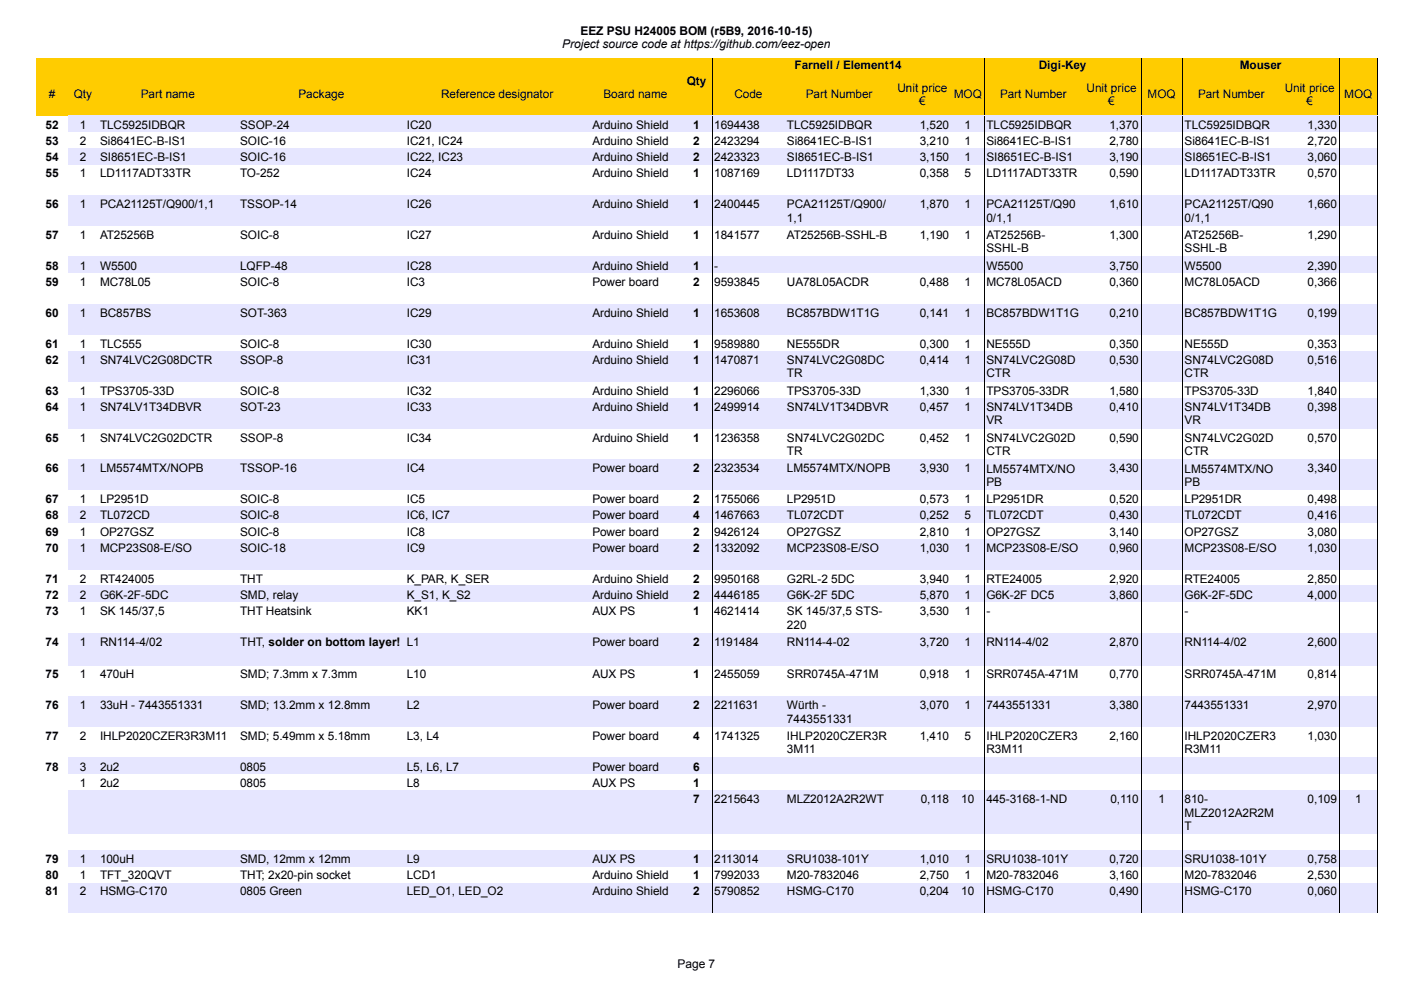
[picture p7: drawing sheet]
<svg xmlns="http://www.w3.org/2000/svg" width="297mm" height="210mm" viewBox="0 0 297 210" stroke-linecap="round" stroke-linejoin="round" font-family="sans-serif">
<defs><g id="words">
<g font-size="2.5">
<text x="119.2" y="10.2">Project source code at https://github.com/eez-open</text>
<text x="123" y="7.4">EEZ PSU H24005 BOM (r5B9, 2016-10-15)</text>
<text x="168.5" y="14.7">Farnell / Element14</text>
<text x="220.2" y="14.7">Digi-Key</text>
<text x="262.9" y="14.7">Mouser</text>
<text x="10.3" y="20.8">#</text>
<text x="15.6" y="20.8">Qty</text>
<text x="29.8" y="20.8">Part name</text>
<text x="63.3" y="20.8">Package</text>
<text x="93.5" y="20.8">Reference designator</text>
<text x="128" y="20.8">Board name</text>
<text x="145.6" y="18">Qty</text>
<text x="155.7" y="20.8">Code</text>
<text x="170.9" y="20.8">Part Number</text>
<text x="190.3" y="19.4">Unit price</text>
<text x="194.9" y="22.2">€</text>
<text x="202.2" y="20.8">MOQ</text>
<text x="212" y="20.8">Part Number</text>
<text x="230.4" y="19.4">Unit price</text>
<text x="235" y="22.2">€</text>
<text x="243.3" y="20.8">MOQ</text>
<text x="254" y="20.8">Part Number</text>
<text x="272.4" y="19.4">Unit price</text>
<text x="277" y="22.2">€</text>
<text x="285" y="20.8">MOQ</text>
<text x="9.7" y="27.3">52</text>
<text x="16.9" y="27.3">1</text>
<text x="21.2" y="27.3">TLC5925IDBQR</text>
<text x="50.9" y="27.3">SSOP-24</text>
<text x="86.3" y="27.3">IC20</text>
<text x="125.6" y="27.3">Arduino Shield</text>
<text x="147" y="27.3">1</text>
<text x="151.4" y="27.3">1694438</text>
<text x="166.8" y="27.3">TLC5925IDBQR</text>
<text x="195" y="27.3">1,520</text>
<text x="204.5" y="27.3">1</text>
<text x="209.1" y="27.3">TLC5925IDBQR</text>
<text x="235.2" y="27.3">1,370</text>
<text x="251.1" y="27.3">TLC5925IDBQR</text>
<text x="277.2" y="27.3">1,330</text>
<text x="9.7" y="30.7">53</text>
<text x="9.7" y="34.1">54</text>
<text x="16.9" y="30.7">2</text>
<text x="16.9" y="34.1">2</text>
<text x="21.2" y="30.7">Si8641EC-B-IS1</text>
<text x="21.2" y="34.1">SI8651EC-B-IS1</text>
<text x="50.9" y="30.7">SOIC-16</text>
<text x="50.9" y="34.1">SOIC-16</text>
<text x="86.3" y="30.7">IC21, IC24</text>
<text x="86.3" y="34.1">IC22, IC23</text>
<text x="125.6" y="30.7">Arduino Shield</text>
<text x="125.6" y="34.1">Arduino Shield</text>
<text x="147" y="30.7">2</text>
<text x="147" y="34.1">2</text>
<text x="151.4" y="30.7">2423294</text>
<text x="151.4" y="34.1">2423323</text>
<text x="166.8" y="30.7">Si8641EC-B-IS1</text>
<text x="166.8" y="34.1">SI8651EC-B-IS1</text>
<text x="195" y="30.7">3,210</text>
<text x="195" y="34.1">3,150</text>
<text x="204.5" y="30.7">1</text>
<text x="204.5" y="34.1">1</text>
<text x="209.1" y="30.7">Si8641EC-B-IS1</text>
<text x="209.1" y="34.1">SI8651EC-B-IS1</text>
<text x="235.2" y="30.7">2,780</text>
<text x="235.2" y="34.1">3,190</text>
<text x="251.1" y="30.7">Si8641EC-B-IS1</text>
<text x="251.1" y="34.1">SI8651EC-B-IS1</text>
<text x="277.2" y="30.7">2,720</text>
<text x="277.2" y="34.1">3,060</text>
<text x="9.7" y="37.6">55</text>
<text x="16.9" y="37.6">1</text>
<text x="21.2" y="37.6">LD1117ADT33TR</text>
<text x="50.9" y="37.6">TO-252</text>
<text x="86.3" y="37.6">IC24</text>
<text x="125.6" y="37.6">Arduino Shield</text>
<text x="147" y="37.6">1</text>
<text x="151.4" y="37.6">1087169</text>
<text x="166.8" y="37.6">LD1117DT33</text>
<text x="195" y="37.6">0,358</text>
<text x="204.5" y="37.6">5</text>
<text x="209.1" y="37.6">LD1117ADT33TR</text>
<text x="235.2" y="37.6">0,590</text>
<text x="251.1" y="37.6">LD1117ADT33TR</text>
<text x="277.2" y="37.6">0,570</text>
<text x="9.7" y="44.1">56</text>
<text x="16.9" y="44.1">1</text>
<text x="21.2" y="44.1">PCA21125T/Q900/1,1</text>
<text x="50.9" y="44.1">TSSOP-14</text>
<text x="86.3" y="44.1">IC26</text>
<text x="125.6" y="44.1">Arduino Shield</text>
<text x="147" y="44.1">1</text>
<text x="151.4" y="44.1">2400445</text>
<text x="166.8" y="44.2">PCA21125T/Q900/</text>
<text x="166.8" y="47">1,1</text>
<text x="195" y="44.1">1,870</text>
<text x="204.5" y="44.1">1</text>
<text x="209.1" y="44.2">PCA21125T/Q90</text>
<text x="209.1" y="47">0/1,1</text>
<text x="235.2" y="44.1">1,610</text>
<text x="251.1" y="44.2">PCA21125T/Q90</text>
<text x="251.1" y="47">0/1,1</text>
<text x="277.2" y="44.1">1,660</text>
<text x="9.7" y="50.7">57</text>
<text x="16.9" y="50.7">1</text>
<text x="21.2" y="50.7">AT25256B</text>
<text x="50.9" y="50.7">SOIC-8</text>
<text x="86.3" y="50.7">IC27</text>
<text x="125.6" y="50.7">Arduino Shield</text>
<text x="147" y="50.7">1</text>
<text x="151.4" y="50.7">1841577</text>
<text x="166.8" y="50.7">AT25256B-SSHL-B</text>
<text x="195" y="50.7">1,190</text>
<text x="204.5" y="50.7">1</text>
<text x="209.1" y="50.7">AT25256B-</text>
<text x="209.1" y="53.5">SSHL-B</text>
<text x="235.2" y="50.7">1,300</text>
<text x="251.1" y="50.7">AT25256B-</text>
<text x="251.1" y="53.5">SSHL-B</text>
<text x="277.2" y="50.7">1,290</text>
<text x="9.7" y="57.2">58</text>
<text x="16.9" y="57.2">1</text>
<text x="21.2" y="57.2">W5500</text>
<text x="50.9" y="57.2">LQFP-48</text>
<text x="86.3" y="57.2">IC28</text>
<text x="125.6" y="57.2">Arduino Shield</text>
<text x="147" y="57.2">1</text>
<text x="151.4" y="57.2">-</text>
<text x="209.1" y="57.2">W5500</text>
<text x="235.2" y="57.2">3,750</text>
<text x="251.1" y="57.2">W5500</text>
<text x="277.2" y="57.2">2,390</text>
<text x="9.7" y="60.6">59</text>
<text x="16.9" y="60.6">1</text>
<text x="21.2" y="60.6">MC78L05</text>
<text x="50.9" y="60.6">SOIC-8</text>
<text x="86.3" y="60.6">IC3</text>
<text x="125.6" y="60.6">Power board</text>
<text x="147" y="60.6">2</text>
<text x="151.4" y="60.6">9593845</text>
<text x="166.8" y="60.6">UA78L05ACDR</text>
<text x="195" y="60.6">0,488</text>
<text x="204.5" y="60.6">1</text>
<text x="209.1" y="60.6">MC78L05ACD</text>
<text x="235.2" y="60.6">0,360</text>
<text x="251.1" y="60.6">MC78L05ACD</text>
<text x="277.2" y="60.6">0,366</text>
<text x="9.7" y="67.2">60</text>
<text x="16.9" y="67.2">1</text>
<text x="21.2" y="67.2">BC857BS</text>
<text x="50.9" y="67.2">SOT-363</text>
<text x="86.3" y="67.2">IC29</text>
<text x="125.6" y="67.2">Arduino Shield</text>
<text x="147" y="67.2">1</text>
<text x="151.4" y="67.2">1653608</text>
<text x="166.8" y="67.2">BC857BDW1T1G</text>
<text x="195" y="67.2">0,141</text>
<text x="204.5" y="67.2">1</text>
<text x="209.1" y="67.2">BC857BDW1T1G</text>
<text x="235.2" y="67.2">0,210</text>
<text x="251.1" y="67.2">BC857BDW1T1G</text>
<text x="277.2" y="67.2">0,199</text>
<text x="9.7" y="73.7">61</text>
<text x="9.7" y="77.1">62</text>
<text x="16.9" y="73.7">1</text>
<text x="16.9" y="77.1">1</text>
<text x="21.2" y="73.7">TLC555</text>
<text x="21.2" y="77.1">SN74LVC2G08DCTR</text>
<text x="50.9" y="73.7">SOIC-8</text>
<text x="50.9" y="77.1">SSOP-8</text>
<text x="86.3" y="73.7">IC30</text>
<text x="86.3" y="77.1">IC31</text>
<text x="125.6" y="73.7">Arduino Shield</text>
<text x="125.6" y="77.1">Arduino Shield</text>
<text x="147" y="73.7">1</text>
<text x="147" y="77.1">1</text>
<text x="151.4" y="73.7">9589880</text>
<text x="151.4" y="77.1">1470871</text>
<text x="166.8" y="73.7">NE555DR</text>
<text x="166.8" y="77.2">SN74LVC2G08DC</text>
<text x="195" y="73.7">0,300</text>
<text x="195" y="77.1">0,414</text>
<text x="204.5" y="73.7">1</text>
<text x="204.5" y="77.1">1</text>
<text x="209.1" y="73.7">NE555D</text>
<text x="209.1" y="77.2">SN74LVC2G08D</text>
<text x="235.2" y="73.7">0,350</text>
<text x="235.2" y="77.1">0,530</text>
<text x="251.1" y="73.7">NE555D</text>
<text x="251.1" y="77.2">SN74LVC2G08D</text>
<text x="277.2" y="73.7">0,353</text>
<text x="277.2" y="77.1">0,516</text>
<text x="9.7" y="83.6">63</text>
<text x="16.9" y="83.6">1</text>
<text x="21.2" y="83.6">TPS3705-33D</text>
<text x="50.9" y="83.6">SOIC-8</text>
<text x="86.3" y="83.6">IC32</text>
<text x="125.6" y="83.6">Arduino Shield</text>
<text x="147" y="83.6">1</text>
<text x="151.4" y="83.6">2296066</text>
<text x="166.8" y="83.6">TPS3705-33D</text>
<text x="166.8" y="80">TR</text>
<text x="195" y="83.6">1,330</text>
<text x="204.5" y="83.6">1</text>
<text x="209.1" y="83.6">TPS3705-33DR</text>
<text x="209.1" y="80">CTR</text>
<text x="235.2" y="83.6">1,580</text>
<text x="251.1" y="83.6">TPS3705-33D</text>
<text x="251.1" y="80">CTR</text>
<text x="277.2" y="83.6">1,840</text>
<text x="9.7" y="87.1">64</text>
<text x="16.9" y="87.1">1</text>
<text x="21.2" y="87.1">SN74LV1T34DBVR</text>
<text x="50.9" y="87.1">SOT-23</text>
<text x="86.3" y="87.1">IC33</text>
<text x="125.6" y="87.1">Arduino Shield</text>
<text x="147" y="87.1">1</text>
<text x="151.4" y="87.1">2499914</text>
<text x="166.8" y="87.1">SN74LV1T34DBVR</text>
<text x="195" y="87.1">0,457</text>
<text x="204.5" y="87.1">1</text>
<text x="209.1" y="87.1">SN74LV1T34DB</text>
<text x="209.1" y="90">VR</text>
<text x="235.2" y="87.1">0,410</text>
<text x="251.1" y="87.1">SN74LV1T34DB</text>
<text x="251.1" y="90">VR</text>
<text x="277.2" y="87.1">0,398</text>
<text x="9.7" y="93.6">65</text>
<text x="16.9" y="93.6">1</text>
<text x="21.2" y="93.6">SN74LVC2G02DCTR</text>
<text x="50.9" y="93.6">SSOP-8</text>
<text x="86.3" y="93.6">IC34</text>
<text x="125.6" y="93.6">Arduino Shield</text>
<text x="147" y="93.6">1</text>
<text x="151.4" y="93.6">1236358</text>
<text x="166.8" y="93.7">SN74LVC2G02DC</text>
<text x="195" y="93.6">0,452</text>
<text x="204.5" y="93.6">1</text>
<text x="209.1" y="93.7">SN74LVC2G02D</text>
<text x="235.2" y="93.6">0,590</text>
<text x="251.1" y="93.7">SN74LVC2G02D</text>
<text x="277.2" y="93.6">0,570</text>
<text x="9.7" y="100.2">66</text>
<text x="16.9" y="100.2">1</text>
<text x="21.2" y="100.2">LM5574MTX/NOPB</text>
<text x="50.9" y="100.2">TSSOP-16</text>
<text x="86.3" y="100.2">IC4</text>
<text x="125.6" y="100.2">Power board</text>
<text x="147" y="100.2">2</text>
<text x="151.4" y="100.2">2323534</text>
<text x="166.8" y="100.2">LM5574MTX/NOPB</text>
<text x="166.8" y="96.5">TR</text>
<text x="195" y="100.2">3,930</text>
<text x="204.5" y="100.2">1</text>
<text x="209.1" y="96.5">CTR</text>
<text x="209.1" y="100.2">LM5574MTX/NO</text>
<text x="235.2" y="100.2">3,430</text>
<text x="251.1" y="96.5">CTR</text>
<text x="251.1" y="100.2">LM5574MTX/NO</text>
<text x="277.2" y="100.2">3,340</text>
<text x="9.7" y="106.7">67</text>
<text x="16.9" y="106.7">1</text>
<text x="21.2" y="106.7">LP2951D</text>
<text x="50.9" y="106.7">SOIC-8</text>
<text x="86.3" y="106.7">IC5</text>
<text x="125.6" y="106.7">Power board</text>
<text x="147" y="106.7">2</text>
<text x="151.4" y="106.7">1755066</text>
<text x="166.8" y="106.7">LP2951D</text>
<text x="195" y="106.7">0,573</text>
<text x="204.5" y="106.7">1</text>
<text x="209.1" y="106.7">LP2951DR</text>
<text x="209.1" y="103">PB</text>
<text x="235.2" y="106.7">0,520</text>
<text x="251.1" y="106.7">LP2951DR</text>
<text x="251.1" y="103">PB</text>
<text x="277.2" y="106.7">0,498</text>
<text x="9.7" y="110.1">68</text>
<text x="9.7" y="113.6">69</text>
<text x="16.9" y="110.1">2</text>
<text x="16.9" y="113.6">1</text>
<text x="21.2" y="110.1">TL072CD</text>
<text x="21.2" y="113.6">OP27GSZ</text>
<text x="50.9" y="110.1">SOIC-8</text>
<text x="50.9" y="113.6">SOIC-8</text>
<text x="86.3" y="110.1">IC6, IC7</text>
<text x="86.3" y="113.6">IC8</text>
<text x="125.6" y="110.1">Power board</text>
<text x="125.6" y="113.6">Power board</text>
<text x="147" y="110.1">4</text>
<text x="147" y="113.6">2</text>
<text x="151.4" y="110.1">1467663</text>
<text x="151.4" y="113.6">9426124</text>
<text x="166.8" y="110.1">TL072CDT</text>
<text x="166.8" y="113.6">OP27GSZ</text>
<text x="195" y="110.1">0,252</text>
<text x="195" y="113.6">2,810</text>
<text x="204.5" y="110.1">5</text>
<text x="204.5" y="113.6">1</text>
<text x="209.1" y="110.1">TL072CDT</text>
<text x="209.1" y="113.6">OP27GSZ</text>
<text x="235.2" y="110.1">0,430</text>
<text x="235.2" y="113.6">3,140</text>
<text x="251.1" y="110.1">TL072CDT</text>
<text x="251.1" y="113.6">OP27GSZ</text>
<text x="277.2" y="110.1">0,416</text>
<text x="277.2" y="113.6">3,080</text>
<text x="9.7" y="117">70</text>
<text x="16.9" y="117">1</text>
<text x="21.2" y="117">MCP23S08-E/SO</text>
<text x="50.9" y="117">SOIC-18</text>
<text x="86.3" y="117">IC9</text>
<text x="125.6" y="117">Power board</text>
<text x="147" y="117">2</text>
<text x="151.4" y="117">1332092</text>
<text x="166.8" y="117">MCP23S08-E/SO</text>
<text x="195" y="117">1,030</text>
<text x="204.5" y="117">1</text>
<text x="209.1" y="117">MCP23S08-E/SO</text>
<text x="235.2" y="117">0,960</text>
<text x="251.1" y="117">MCP23S08-E/SO</text>
<text x="277.2" y="117">1,030</text>
<text x="9.7" y="123.5">71</text>
<text x="16.9" y="123.5">2</text>
<text x="21.2" y="123.5">RT424005</text>
<text x="50.9" y="123.5">THT</text>
<text x="86.3" y="123.5">K_PAR, K_SER</text>
<text x="125.6" y="123.5">Arduino Shield</text>
<text x="147" y="123.5">2</text>
<text x="151.4" y="123.5">9950168</text>
<text x="166.8" y="123.5">G2RL-2 5DC</text>
<text x="195" y="123.5">3,940</text>
<text x="204.5" y="123.5">1</text>
<text x="209.1" y="123.5">RTE24005</text>
<text x="235.2" y="123.5">2,920</text>
<text x="251.1" y="123.5">RTE24005</text>
<text x="277.2" y="123.5">2,850</text>
<text x="9.7" y="127">72</text>
<text x="9.7" y="130.4">73</text>
<text x="16.9" y="127">2</text>
<text x="16.9" y="130.4">1</text>
<text x="21.2" y="127">G6K-2F-5DC</text>
<text x="21.2" y="130.4">SK 145/37,5</text>
<text x="50.9" y="127">SMD, relay</text>
<text x="50.9" y="130.4">THT Heatsink</text>
<text x="86.3" y="127">K_S1, K_S2</text>
<text x="86.3" y="130.4">KK1</text>
<text x="125.6" y="127">Arduino Shield</text>
<text x="125.6" y="130.4">AUX PS</text>
<text x="147" y="127">2</text>
<text x="147" y="130.4">1</text>
<text x="151.4" y="127">4446185</text>
<text x="151.4" y="130.4">4621414</text>
<text x="166.8" y="127">G6K-2F 5DC</text>
<text x="166.8" y="130.5">SK 145/37,5 STS-</text>
<text x="195" y="127">5,870</text>
<text x="195" y="130.4">3,530</text>
<text x="204.5" y="127">1</text>
<text x="204.5" y="130.4">1</text>
<text x="209.1" y="127">G6K-2F DC5</text>
<text x="209.1" y="130.4">-</text>
<text x="235.2" y="127">3,860</text>
<text x="251.1" y="127">G6K-2F-5DC</text>
<text x="251.1" y="130.4">-</text>
<text x="277.2" y="127">4,000</text>
<text x="9.7" y="136.9">74</text>
<text x="16.9" y="136.9">1</text>
<text x="21.2" y="136.9">RN114-4/02</text>
<text x="50.9" y="137">THT, solder on bottom layer! L1</text>
<text x="125.6" y="136.9">Power board</text>
<text x="147" y="136.9">2</text>
<text x="151.4" y="136.9">1191484</text>
<text x="166.8" y="136.9">RN114-4-02</text>
<text x="166.8" y="133.3">220</text>
<text x="195" y="136.9">3,720</text>
<text x="204.5" y="136.9">1</text>
<text x="209.1" y="136.9">RN114-4/02</text>
<text x="235.2" y="136.9">2,870</text>
<text x="251.1" y="136.9">RN114-4/02</text>
<text x="277.2" y="136.9">2,600</text>
<text x="9.7" y="143.8">75</text>
<text x="16.9" y="143.8">1</text>
<text x="21.2" y="143.8">470uH</text>
<text x="50.9" y="143.8">SMD; 7.3mm x 7.3mm</text>
<text x="86.3" y="143.8">L10</text>
<text x="125.6" y="143.8">AUX PS</text>
<text x="147" y="143.8">1</text>
<text x="151.4" y="143.8">2455059</text>
<text x="166.8" y="143.8">SRR0745A-471M</text>
<text x="195" y="143.8">0,918</text>
<text x="204.5" y="143.8">1</text>
<text x="209.1" y="143.8">SRR0745A-471M</text>
<text x="235.2" y="143.8">0,770</text>
<text x="251.1" y="143.8">SRR0745A-471M</text>
<text x="277.2" y="143.8">0,814</text>
<text x="9.7" y="150.4">76</text>
<text x="16.9" y="150.4">1</text>
<text x="21.2" y="150.4">33uH - 7443551331</text>
<text x="50.9" y="150.4">SMD; 13.2mm x 12.8mm</text>
<text x="86.3" y="150.4">L2</text>
<text x="125.6" y="150.4">Power board</text>
<text x="147" y="150.4">2</text>
<text x="151.4" y="150.4">2211631</text>
<text x="166.8" y="150.4">Würth -</text>
<text x="166.8" y="153.2">7443551331</text>
<text x="195" y="150.4">3,070</text>
<text x="204.5" y="150.4">1</text>
<text x="209.1" y="150.4">7443551331</text>
<text x="235.2" y="150.4">3,380</text>
<text x="251.1" y="150.4">7443551331</text>
<text x="277.2" y="150.4">2,970</text>
<text x="9.7" y="156.9">77</text>
<text x="16.9" y="156.9">2</text>
<text x="21.2" y="156.9">IHLP2020CZER3R3M11</text>
<text x="50.9" y="156.9">SMD; 5.49mm x 5.18mm</text>
<text x="86.3" y="156.9">L3, L4</text>
<text x="125.6" y="156.9">Power board</text>
<text x="147" y="156.9">4</text>
<text x="151.4" y="156.9">1741325</text>
<text x="166.8" y="156.9">IHLP2020CZER3R</text>
<text x="166.8" y="159.7">3M11</text>
<text x="195" y="156.9">1,410</text>
<text x="204.5" y="156.9">5</text>
<text x="209.1" y="156.9">IHLP2020CZER3</text>
<text x="209.1" y="159.7">R3M11</text>
<text x="235.2" y="156.9">2,160</text>
<text x="251.1" y="156.9">IHLP2020CZER3</text>
<text x="251.1" y="159.7">R3M11</text>
<text x="277.2" y="156.9">1,030</text>
<text x="9.7" y="163.4">78</text>
<text x="16.9" y="163.4">3</text>
<text x="16.9" y="166.9">1</text>
<text x="21.2" y="163.4">2u2</text>
<text x="21.2" y="166.9">2u2</text>
<text x="50.9" y="163.4">0805</text>
<text x="50.9" y="166.9">0805</text>
<text x="86.3" y="163.4">L5, L6, L7</text>
<text x="86.3" y="166.9">L8</text>
<text x="125.6" y="163.4">Power board</text>
<text x="125.6" y="166.9">AUX PS</text>
<text x="147" y="163.4">6</text>
<text x="147" y="166.9">1</text>
<text x="147" y="170.3">7</text>
<text x="151.4" y="170.3">2215643</text>
<text x="166.8" y="170.3">MLZ2012A2R2WT</text>
<text x="195.2" y="170.3">0,118</text>
<text x="203.8" y="170.3">10</text>
<text x="209.1" y="170.3">445-3168-1-ND</text>
<text x="235.4" y="170.3">0,110</text>
<text x="245.6" y="170.3">1</text>
<text x="251.1" y="170.4">810-</text>
<text x="251.1" y="173.2">MLZ2012A2R2M</text>
<text x="277.2" y="170.3">0,109</text>
<text x="287.3" y="170.3">1</text>
<text x="251.1" y="176">T</text>
<text x="9.7" y="183">79</text>
<text x="16.9" y="183">1</text>
<text x="21.2" y="183">100uH</text>
<text x="50.9" y="183">SMD, 12mm x 12mm</text>
<text x="86.3" y="183">L9</text>
<text x="125.6" y="183">AUX PS</text>
<text x="147" y="183">1</text>
<text x="151.4" y="183">2113014</text>
<text x="166.8" y="183">SRU1038-101Y</text>
<text x="195" y="183">1,010</text>
<text x="204.5" y="183">1</text>
<text x="209.1" y="183">SRU1038-101Y</text>
<text x="235.2" y="183">0,720</text>
<text x="251.1" y="183">SRU1038-101Y</text>
<text x="277.2" y="183">0,758</text>
<text x="9.7" y="186.4">80</text>
<text x="9.7" y="189.9">81</text>
<text x="16.9" y="186.4">1</text>
<text x="16.9" y="189.9">2</text>
<text x="21.2" y="186.4">TFT_320QVT</text>
<text x="21.2" y="189.9">HSMG-C170</text>
<text x="50.9" y="186.4">THT; 2x20-pin socket</text>
<text x="50.9" y="189.9">0805 Green</text>
<text x="86.3" y="186.4">LCD1</text>
<text x="86.3" y="189.9">LED_O1, LED_O2</text>
<text x="125.6" y="186.4">Arduino Shield</text>
<text x="125.6" y="189.9">Arduino Shield</text>
<text x="147" y="186.4">1</text>
<text x="147" y="189.9">2</text>
<text x="151.4" y="186.4">7992033</text>
<text x="151.4" y="189.9">5790852</text>
<text x="166.8" y="186.4">M20-7832046</text>
<text x="166.8" y="189.9">HSMG-C170</text>
<text x="195" y="186.4">2,750</text>
<text x="195" y="189.9">0,204</text>
<text x="203.8" y="189.9">10</text>
<text x="204.5" y="186.4">1</text>
<text x="209.1" y="186.4">M20-7832046</text>
<text x="209.1" y="189.9">HSMG-C170</text>
<text x="235.2" y="186.4">3,160</text>
<text x="235.2" y="189.9">0,490</text>
<text x="251.1" y="186.4">M20-7832046</text>
<text x="251.1" y="189.9">HSMG-C170</text>
<text x="277.2" y="186.4">2,530</text>
<text x="277.2" y="189.9">0,060</text>
<text x="143.7" y="205.3">Page 7</text>
</g>
</g></defs>
<path d="M7.6 12.3h284.5v12.2h-284.5z" fill-rule="evenodd" fill="#fc0"/>
<path d="M151 12.4v12.2M208.7 12.4v12.2M241.9 12.4v12.2M250.7 12.4v12.2M283.9 12.4v12.2M292.1 12.4v12.2" fill="none" stroke="#000" stroke-width=".21"/>
<g fill="#e6e6ff">
<path d="M14.4 24.5h277.7v3.5h-277.7z" fill-rule="evenodd"/>
<path d="M14.4 31.4h277.7v3.5h-277.7z" fill-rule="evenodd"/>
<path d="M14.4 41.4h277.7v6.5h-277.7z" fill-rule="evenodd"/>
<path d="M14.4 54.4h277.7v3.5h-277.7z" fill-rule="evenodd"/>
<path d="M14.4 64.4h277.7v6.5h-277.7z" fill-rule="evenodd"/>
<path d="M14.4 74.4h277.7v6.5h-277.7z" fill-rule="evenodd"/>
<path d="M14.4 84.3h277.7v6.6h-277.7z" fill-rule="evenodd"/>
<path d="M14.4 97.4h277.7v6.6h-277.7z" fill-rule="evenodd"/>
<path d="M14.4 107.4h277.7v3.4h-277.7z" fill-rule="evenodd"/>
<path d="M14.4 114.3h277.7v6.5h-277.7z" fill-rule="evenodd"/>
<path d="M14.4 124.2h277.7v3.5h-277.7z" fill-rule="evenodd"/>
<path d="M14.4 134.2h277.7v6.9h-277.7z" fill-rule="evenodd"/>
<path d="M14.4 147.6h277.7v6.6h-277.7z" fill-rule="evenodd"/>
<path d="M14.4 160.7h277.7v3.4h-277.7z" fill-rule="evenodd"/>
<path d="M14.4 167.6h277.7v9.2h-277.7z" fill-rule="evenodd"/>
<path d="M14.4 180.2h277.7v3.5h-277.7z" fill-rule="evenodd"/>
<path d="M14.4 187.1h277.7v6.4h-277.7z" fill-rule="evenodd"/>
</g>
<path d="M151 24.6v168.9M208.7 24.6v168.9M241.9 24.6v168.9M250.7 24.6v168.9M283.9 24.6v168.9M292.1 24.6v168.9" fill="none" stroke="#000" stroke-width=".21"/>
<use href="#words"/>
</svg>
